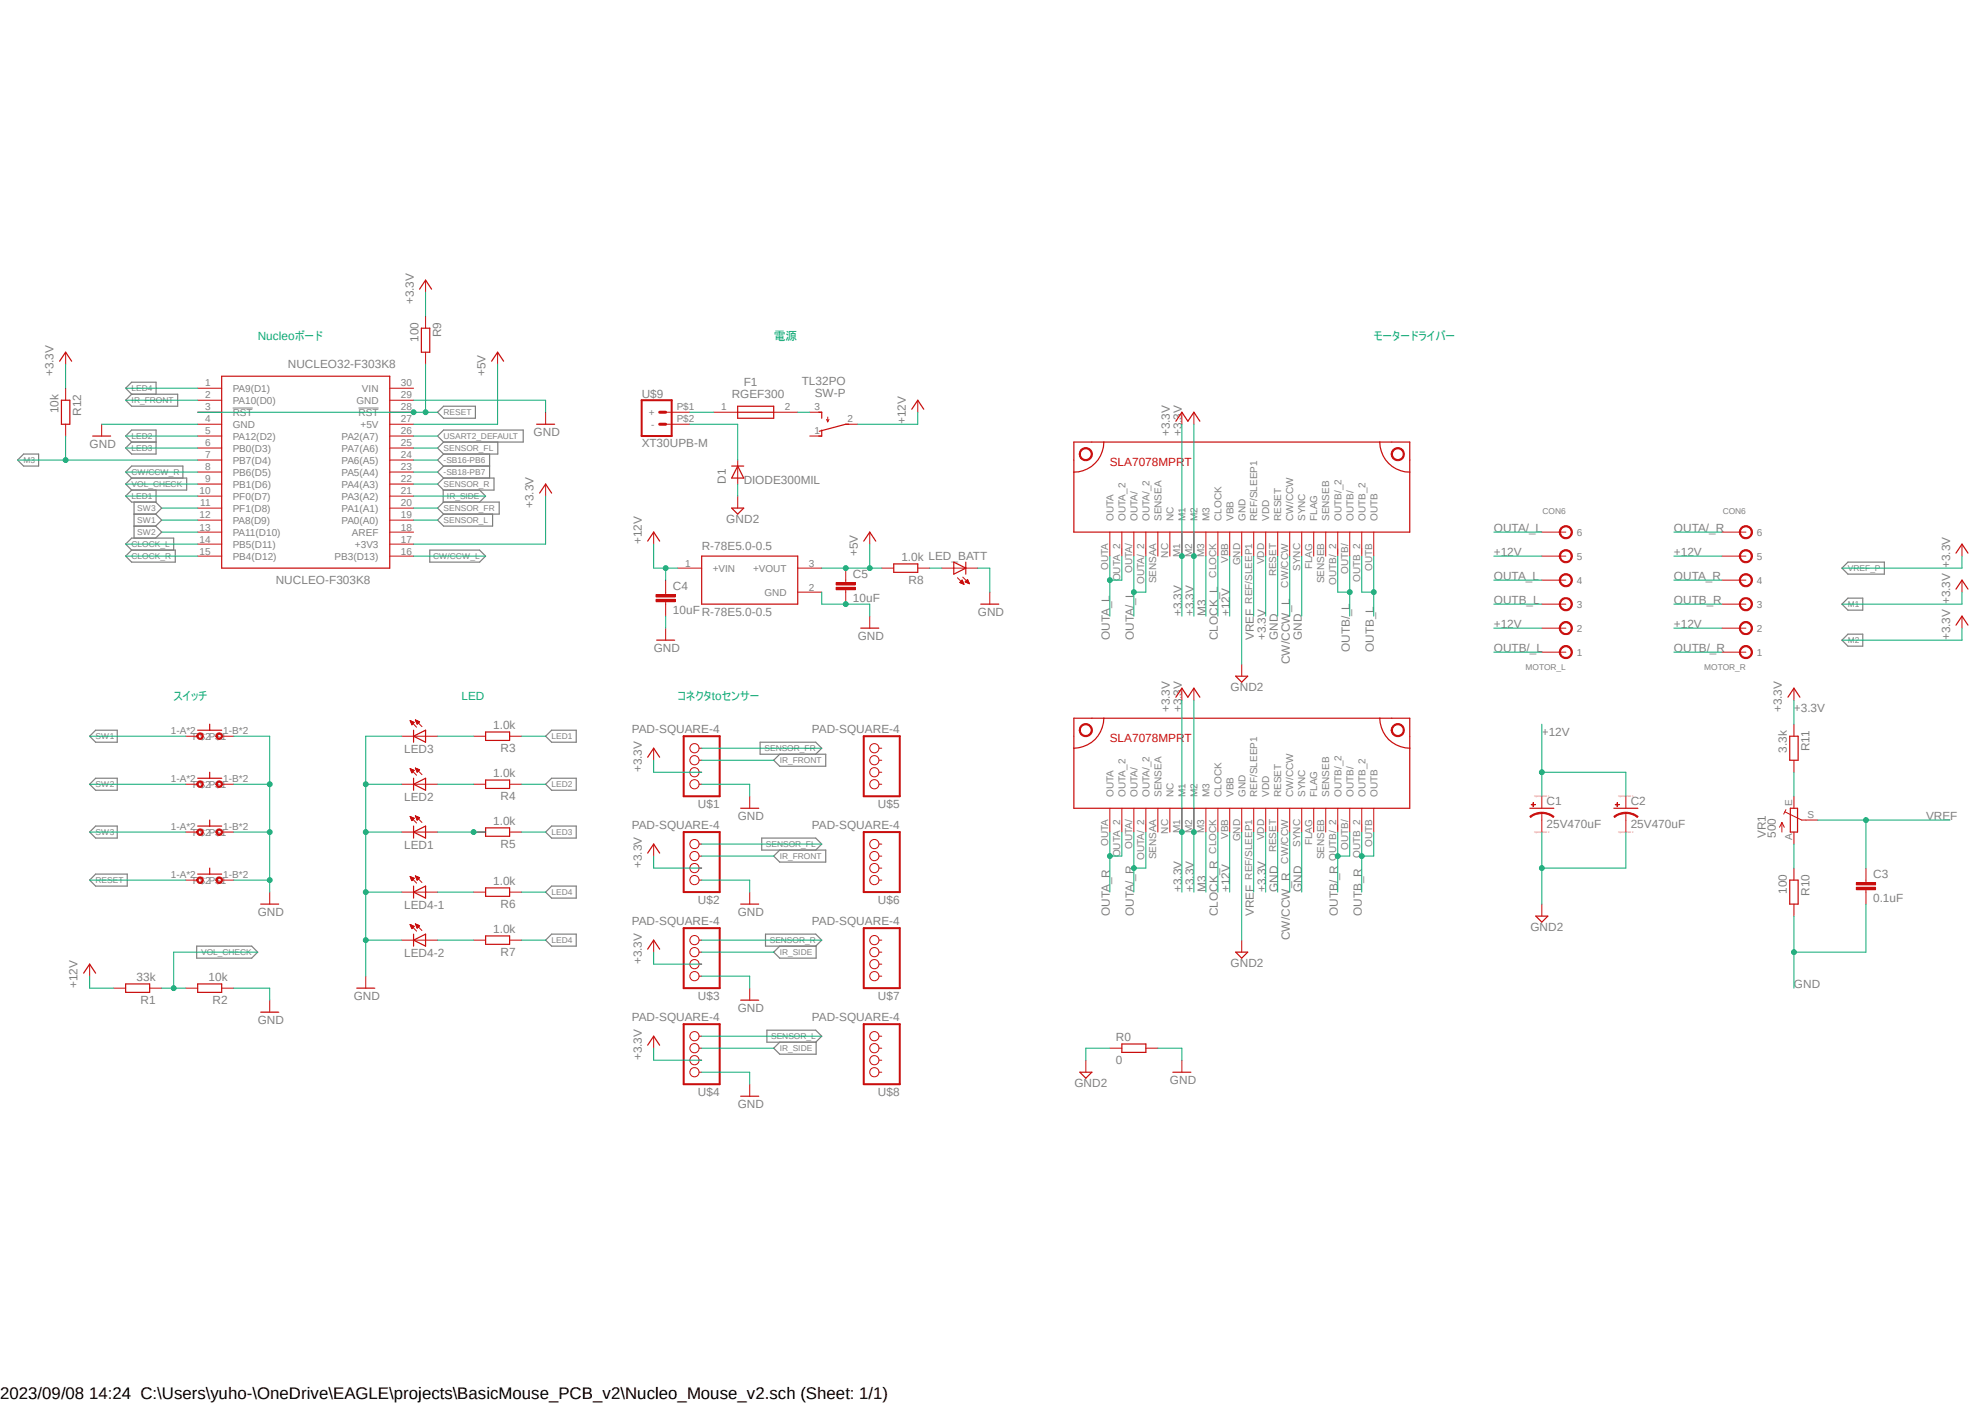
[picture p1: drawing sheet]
<svg xmlns="http://www.w3.org/2000/svg" width="420mm" height="297mm" viewBox="0 0 420 297" stroke-linecap="round" stroke-linejoin="round" font-family="sans-serif">
<defs><g id="words">
<text font-size="3.6" x="0" y="296">2023/09/08 14:24 C:\Users\yuho-\OneDrive\EAGLE\projects\BasicMouse_PCB_v2\Nucleo_Mouse_v2.sch (Sheet: 1/1)</text>
<g font-size="2.5" fill="#808080">
<text x="87.5" y="64.3" transform="rotate(-90 87.5 64.3)">+3.3V</text>
<text x="93.3" y="71.4" transform="rotate(-90 93.3 71.4)">R9</text>
<text x="60.9" y="77.9">NUCLEO32-F303K8</text>
<text x="88.6" y="72.3" transform="rotate(-90 88.6 72.3)">100</text>
<text x="11.3" y="79.6" transform="rotate(-90 11.3 79.6)">+3.3V</text>
<text x="102.7" y="79.6" transform="rotate(-90 102.7 79.6)">+5V</text>
<text x="157.4" y="81.7">F1</text>
<text x="169.6" y="81.4">TL32PO</text>
<text x="172.4" y="83.9">SW-P</text>
<text x="12.4" y="87.5" transform="rotate(-90 12.4 87.5)">10k</text>
<text x="17.1" y="88" transform="rotate(-90 17.1 88)">R12</text>
<text x="135.8" y="84.2">U$9</text>
<text x="154.8" y="84.3">RGEF300</text>
<text x="191.6" y="89.7" transform="rotate(-90 191.6 89.7)">+12V</text>
<text x="19" y="94.8">GND</text>
<text x="112.9" y="92.3">GND</text>
<text x="135.8" y="94.5">XT30UPB-M</text>
<text x="247.5" y="92.3" transform="rotate(-90 247.5 92.3)">+3.3V</text>
<text x="250.1" y="92.3" transform="rotate(-90 250.1 92.3)">+3.3V</text>
<text x="112.9" y="107.5" transform="rotate(-90 112.9 107.5)">+3.3V</text>
<text x="153.5" y="102.4" transform="rotate(-90 153.5 102.4)">D1</text>
<text x="157.4" y="102.4">DIODE300MIL</text>
<text x="153.7" y="110.7">GND2</text>
<text x="316.1" y="112.6">OUTA/_L</text>
<text x="354.2" y="112.6">OUTA/_R</text>
<text x="135.8" y="115.1" transform="rotate(-90 135.8 115.1)">+12V</text>
<text x="148.5" y="116.4">R-78E5.0-0.5</text>
<text x="181.5" y="117.6" transform="rotate(-90 181.5 117.6)">+5V</text>
<text x="190.7" y="118.7">1.0k LED_BATT</text>
<text x="316.1" y="117.6">+12V</text>
<text x="354.2" y="117.6">+12V</text>
<text x="58.3" y="123.6">NUCLEO-F303K8</text>
<text x="142.4" y="124.9">C4</text>
<text x="180.5" y="122.3">C5</text>
<text x="192.2" y="123.5">R8</text>
<text x="316.1" y="122.7">OUTA_L</text>
<text x="354.2" y="122.7">OUTA_R</text>
<text x="142.4" y="130">10uFR-78E5.0-0.5</text>
<text x="180.5" y="127.4">10uF</text>
<text x="206.9" y="130.3">GND</text>
<text x="250.1" y="130.3" transform="rotate(-90 250.1 130.3)">+3.3V</text>
<text x="252.6" y="130.3" transform="rotate(-90 252.6 130.3)">+3.3V</text>
<text x="255.1" y="130.4" transform="rotate(-90 255.1 130.4)">M3</text>
<text x="260.2" y="130.3" transform="rotate(-90 260.2 130.3)">+12V</text>
<text x="316.1" y="127.8">OUTB_L</text>
<text x="354.2" y="127.8">OUTB_R</text>
<text x="138.3" y="138">GND</text>
<text x="181.5" y="135.4">GND</text>
<text x="234.8" y="135.4" transform="rotate(-90 234.8 135.4)">OUTA_L</text>
<text x="239.9" y="135.4" transform="rotate(-90 239.9 135.4)">OUTA/_L</text>
<text x="257.7" y="135.4" transform="rotate(-90 257.7 135.4)">CLOCK_L</text>
<text x="265.3" y="135.4" transform="rotate(-90 265.3 135.4)">VREF</text>
<text x="267.8" y="135.4" transform="rotate(-90 267.8 135.4)">+3.3V</text>
<text x="270.3" y="135.4" transform="rotate(-90 270.3 135.4)">GND</text>
<text x="275.4" y="135.4" transform="rotate(-90 275.4 135.4)">GND</text>
<text x="285.6" y="138" transform="rotate(-90 285.6 138)">OUTB/_L</text>
<text x="290.7" y="138" transform="rotate(-90 290.7 138)">OUTB_L</text>
<text x="316.1" y="138">OUTB/_L</text>
<text x="316.1" y="132.9">+12V</text>
<text x="354.2" y="138">OUTB/_R</text>
<text x="354.2" y="132.9">+12V</text>
<text x="412.6" y="135.4" transform="rotate(-90 412.6 135.4)">+3.3V +3.3V +3.3V</text>
<text x="272.9" y="140.5" transform="rotate(-90 272.9 140.5)">CW/CCW_L</text>
<text x="260.4" y="146.2">GND2</text>
<text x="104.4" y="154.2">1.0k</text>
<text x="133.7" y="155">PAD-SQUARE-4</text>
<text x="171.8" y="155">PAD-SQUARE-4</text>
<text x="247.5" y="150.7" transform="rotate(-90 247.5 150.7)">+3.3V</text>
<text x="250.1" y="150.7" transform="rotate(-90 250.1 150.7)">+3.3V</text>
<text x="326.2" y="155.7">+12V</text>
<text x="377" y="150.7" transform="rotate(-90 377 150.7)">+3.3V</text>
<text x="379.6" y="150.7">+3.3V</text>
<text x="85.5" y="159.3">LED3</text>
<text x="105.9" y="159">R3</text>
<text x="378" y="159.2" transform="rotate(-90 378 159.2)">3.3k</text>
<text x="382.8" y="158.9" transform="rotate(-90 382.8 158.9)">R11</text>
<text x="104.4" y="164.4">1.0k</text>
<text x="135.8" y="163.4" transform="rotate(-90 135.8 163.4)">+3.3V</text>
<text x="85.5" y="169.5">LED2</text>
<text x="105.9" y="169.2">R4</text>
<text x="147.7" y="170.9">U$1</text>
<text x="156.1" y="173.5">GND</text>
<text x="185.8" y="170.9">U$5</text>
<text x="327.2" y="170.4">C1</text>
<text x="345" y="170.4">C2</text>
<text x="407.5" y="173.5">VREF</text>
<text x="85.5" y="179.6">LED1</text>
<text x="104.4" y="174.5">1.0k</text>
<text x="105.9" y="179.3">R5</text>
<text x="133.7" y="175.3">PAD-SQUARE-4</text>
<text x="171.8" y="175.3">PAD-SQUARE-4</text>
<text x="327.2" y="175.1">25V470uF</text>
<text x="345" y="175.1">25V470uF</text>
<text x="373.6" y="177.3" transform="rotate(-90 373.6 177.3)">VR1</text>
<text x="375.8" y="177.3" transform="rotate(-90 375.8 177.3)">500</text>
<text x="135.8" y="183.6" transform="rotate(-90 135.8 183.6)">+3.3V</text>
<text x="396.3" y="185.8">C3</text>
<text x="104.4" y="187.2">1.0k</text>
<text x="147.7" y="191.1">U$2</text>
<text x="185.8" y="191.1">U$6</text>
<text x="250.1" y="188.7" transform="rotate(-90 250.1 188.7)">+3.3V</text>
<text x="252.6" y="188.7" transform="rotate(-90 252.6 188.7)">+3.3V</text>
<text x="255.1" y="188.7" transform="rotate(-90 255.1 188.7)">M3</text>
<text x="260.2" y="188.7" transform="rotate(-90 260.2 188.7)">+12V</text>
<text x="267.8" y="188.7" transform="rotate(-90 267.8 188.7)">+3.3V</text>
<text x="270.3" y="188.7" transform="rotate(-90 270.3 188.7)">GND</text>
<text x="275.4" y="188.7" transform="rotate(-90 275.4 188.7)">GND</text>
<text x="378" y="189.1" transform="rotate(-90 378 189.1)">100</text>
<text x="382.8" y="189.5" transform="rotate(-90 382.8 189.5)">R10</text>
<text x="396.3" y="190.9">0.1uF</text>
<text x="54.5" y="193.8">GND</text>
<text x="85.5" y="192.3">LED4-1</text>
<text x="104.4" y="197.4">1.0k</text>
<text x="105.9" y="192">R6</text>
<text x="133.7" y="195.6">PAD-SQUARE-4</text>
<text x="156.1" y="193.8">GND</text>
<text x="171.8" y="195.6">PAD-SQUARE-4</text>
<text x="234.8" y="193.8" transform="rotate(-90 234.8 193.8)">OUTA_R</text>
<text x="239.9" y="193.8" transform="rotate(-90 239.9 193.8)">OUTA/_R</text>
<text x="257.7" y="193.8" transform="rotate(-90 257.7 193.8)">CLOCK_R</text>
<text x="265.3" y="193.8" transform="rotate(-90 265.3 193.8)">VREF</text>
<text x="283" y="193.8" transform="rotate(-90 283 193.8)">OUTB/_R</text>
<text x="288.1" y="193.8" transform="rotate(-90 288.1 193.8)">OUTB_R</text>
<text x="323.8" y="197">GND2</text>
<text x="85.5" y="202.4">LED4-2</text>
<text x="105.9" y="202.2">R7</text>
<text x="135.8" y="204" transform="rotate(-90 135.8 204)">+3.3V</text>
<text x="272.9" y="198.9" transform="rotate(-90 272.9 198.9)">CW/CCW_R</text>
<text x="16.4" y="209" transform="rotate(-90 16.4 209)">+12V</text>
<text x="28.9" y="207.5">33k</text>
<text x="44.1" y="207.5">10k</text>
<text x="260.4" y="204.6">GND2</text>
<text x="379.6" y="209">GND</text>
<text x="29.7" y="212.3">R1</text>
<text x="45" y="212.3">R2</text>
<text x="74.8" y="211.6">GND</text>
<text x="133.7" y="215.9">PAD-SQUARE-4</text>
<text x="147.7" y="211.5">U$3</text>
<text x="156.1" y="214.1">GND</text>
<text x="171.8" y="215.9">PAD-SQUARE-4</text>
<text x="185.8" y="211.5">U$7</text>
<text x="54.5" y="216.7">GND</text>
<text x="236.1" y="220.3">R0</text>
<text x="135.8" y="224.3" transform="rotate(-90 135.8 224.3)">+3.3V</text>
<text x="236.1" y="225">0</text>
<text x="147.7" y="231.8">U$4</text>
<text x="185.8" y="231.8">U$8</text>
<text x="227.3" y="230">GND2</text>
<text x="247.5" y="229.4">GND</text>
<text x="156.1" y="234.4">GND</text>
</g>
<g font-size="2.5" fill="#0dab76">
<text x="54.5" y="72">Nucleoボード</text>
<text x="163.7" y="72">電源</text>
<text x="290.7" y="72">モータードライバー</text>
<text x="36.7" y="148.1">スイッチ</text>
<text x="97.7" y="148.1">LED</text>
<text x="143.4" y="148.1">コネクタtoセンサー</text>
</g>
<g font-size="2.5" fill="#c90d0c">
<text x="234.8" y="98.6">SLA7078MPRT</text>
<text x="234.8" y="157">SLA7078MPRT</text>
</g>
<g font-size="2.1" fill="#808080">
<text x="43.4" y="81.7">1</text>
<text x="49.2" y="82.9">PA9(D1)</text>
<text x="76.6" y="82.9">VIN</text>
<text x="84.8" y="81.7">30</text>
<text x="43.4" y="84.3">2</text>
<text x="43.4" y="86.8">3</text>
<text x="43.4" y="89.4">4</text>
<text x="49.2" y="85.4">PA10(D0)</text>
<text x="49.2" y="88">RST</text>
<text x="75.4" y="85.4">GND</text>
<text x="75.9" y="88">RST</text>
<text x="84.8" y="84.3">29</text>
<text x="84.8" y="86.8">28</text>
<text x="84.8" y="89.4">27</text>
<text x="137.3" y="88">+</text>
<text x="143.2" y="89.4">P$2</text>
<text x="143.2" y="86.8">P$1</text>
<text x="152.6" y="86.8">1</text>
<text x="166" y="86.8">2</text>
<text x="172.3" y="86.8">3</text>
<text x="179.3" y="89.4">2</text>
<text x="43.4" y="91.9">5</text>
<text x="43.4" y="94.4">6</text>
<text x="49.2" y="90.5">GND</text>
<text x="49.2" y="93">PA12(D2)</text>
<text x="49.2" y="95.5">PB0(D3)</text>
<text x="72.3" y="93">PA2(A7)</text>
<text x="72.3" y="95.5">PA7(A6)</text>
<text x="76.3" y="90.5">+5V</text>
<text x="84.8" y="91.9">26</text>
<text x="84.8" y="94.4">25</text>
<text x="137.8" y="90.5">-</text>
<text x="172.3" y="91.9">1</text>
<text x="43.4" y="97">7</text>
<text x="43.4" y="99.5">8</text>
<text x="49.2" y="98.1">PB7(D4)</text>
<text x="49.2" y="100.6">PB6(D5)</text>
<text x="72.3" y="98.1">PA6(A5)</text>
<text x="72.3" y="100.6">PA5(A4)</text>
<text x="84.8" y="97">24</text>
<text x="84.8" y="99.5">23</text>
<text x="42.2" y="104.6">10</text>
<text x="42.4" y="107.1">11</text>
<text x="43.4" y="102.1">9</text>
<text x="49.2" y="103.2">PB1(D6)</text>
<text x="49.2" y="105.7">PF0(D7)</text>
<text x="72.3" y="103.2">PA4(A3)</text>
<text x="72.3" y="105.7">PA3(A2)</text>
<text x="84.8" y="102.1">22</text>
<text x="84.8" y="104.6">21</text>
<text x="84.8" y="107.1">20</text>
<text x="42.2" y="109.7">12</text>
<text x="42.2" y="112.2">13</text>
<text x="49.2" y="108.2">PF1(D8)</text>
<text x="49.2" y="110.8">PA8(D9)</text>
<text x="49.2" y="113.3">PA11(D10)</text>
<text x="72.3" y="108.2">PA1(A1)</text>
<text x="72.3" y="110.8">PA0(A0)</text>
<text x="74.5" y="113.3">AREF</text>
<text x="84.8" y="109.7">19</text>
<text x="84.8" y="112.2">18</text>
<text x="235.6" y="110.2" transform="rotate(-90 235.6 110.2)">OUTA</text>
<text x="238.1" y="110.2" transform="rotate(-90 238.1 110.2)">OUTA_2</text>
<text x="240.7" y="110.2" transform="rotate(-90 240.7 110.2)">OUTA/</text>
<text x="243.2" y="110.2" transform="rotate(-90 243.2 110.2)">OUTA/_2</text>
<text x="245.7" y="110.2" transform="rotate(-90 245.7 110.2)">SENSEA</text>
<text x="248.3" y="110.2" transform="rotate(-90 248.3 110.2)">NC</text>
<text x="250.8" y="110.2" transform="rotate(-90 250.8 110.2)">M1</text>
<text x="253.4" y="110.2" transform="rotate(-90 253.4 110.2)">M2</text>
<text x="255.9" y="110.2" transform="rotate(-90 255.9 110.2)">M3</text>
<text x="258.4" y="110.2" transform="rotate(-90 258.4 110.2)">CLOCK</text>
<text x="261" y="110.2" transform="rotate(-90 261 110.2)">VBB</text>
<text x="263.5" y="110.2" transform="rotate(-90 263.5 110.2)">GND</text>
<text x="266" y="110.2" transform="rotate(-90 266 110.2)">REF/SLEEP1</text>
<text x="268.6" y="110.2" transform="rotate(-90 268.6 110.2)">VDD</text>
<text x="271.1" y="110.2" transform="rotate(-90 271.1 110.2)">RESET</text>
<text x="273.6" y="110.2" transform="rotate(-90 273.6 110.2)">CW/CCW</text>
<text x="276.2" y="110.2" transform="rotate(-90 276.2 110.2)">SYNC</text>
<text x="278.7" y="110.2" transform="rotate(-90 278.7 110.2)">FLAG</text>
<text x="281.3" y="110.2" transform="rotate(-90 281.3 110.2)">SENSEB</text>
<text x="283.8" y="110.2" transform="rotate(-90 283.8 110.2)">OUTB/_2</text>
<text x="286.3" y="110.2" transform="rotate(-90 286.3 110.2)">OUTB/</text>
<text x="288.9" y="110.2" transform="rotate(-90 288.9 110.2)">OUTB_2</text>
<text x="291.4" y="110.2" transform="rotate(-90 291.4 110.2)">OUTB</text>
<text x="333.6" y="113.3">6</text>
<text x="371.7" y="113.3">6</text>
<text x="42.2" y="114.8">14</text>
<text x="42.2" y="117.3">15</text>
<text x="49.2" y="115.9">PB5(D11)</text>
<text x="49.2" y="118.4">PB4(D12)</text>
<text x="70.8" y="118.4">PB3(D13)</text>
<text x="75.1" y="115.9">+3V3</text>
<text x="84.8" y="114.8">17</text>
<text x="84.8" y="117.3">16</text>
<text x="144.9" y="119.8">1</text>
<text x="171.1" y="119.8">3</text>
<text x="247.1" y="117.9" transform="rotate(-90 247.1 117.9)">NC</text>
<text x="249.7" y="117.8" transform="rotate(-90 249.7 117.8)">M1</text>
<text x="252.2" y="117.8" transform="rotate(-90 252.2 117.8)">M2</text>
<text x="254.8" y="117.8" transform="rotate(-90 254.8 117.8)">M3</text>
<text x="259.8" y="119.1" transform="rotate(-90 259.8 119.1)">VBB</text>
<text x="262.4" y="119.6" transform="rotate(-90 262.4 119.6)">GND</text>
<text x="267.5" y="119.3" transform="rotate(-90 267.5 119.3)">VDD</text>
<text x="333.6" y="118.4">5</text>
<text x="371.7" y="118.4">5</text>
<text x="150.8" y="120.9">+VIN</text>
<text x="159.3" y="120.9">+VOUT</text>
<text x="171.1" y="124.9">2</text>
<text x="234.4" y="120.6" transform="rotate(-90 234.4 120.6)">OUTA</text>
<text x="237" y="123" transform="rotate(-90 237 123)">OUTA_2</text>
<text x="239.5" y="121.2" transform="rotate(-90 239.5 121.2)">OUTA/</text>
<text x="242.1" y="123.6" transform="rotate(-90 242.1 123.6)">OUTA/_2</text>
<text x="244.6" y="123.4" transform="rotate(-90 244.6 123.4)">SENSAA</text>
<text x="257.3" y="122.2" transform="rotate(-90 257.3 122.2)">CLOCK</text>
<text x="270" y="121.9" transform="rotate(-90 270 121.9)">RESET</text>
<text x="272.5" y="124.3" transform="rotate(-90 272.5 124.3)">CW/CCW</text>
<text x="275.1" y="120.7" transform="rotate(-90 275.1 120.7)">SYNC</text>
<text x="277.6" y="120.4" transform="rotate(-90 277.6 120.4)">FLAG</text>
<text x="280.2" y="123.4" transform="rotate(-90 280.2 123.4)">SENSEB</text>
<text x="282.7" y="123.7" transform="rotate(-90 282.7 123.7)">OUTB/_2</text>
<text x="285.2" y="121.4" transform="rotate(-90 285.2 121.4)">OUTB/</text>
<text x="287.8" y="123.1" transform="rotate(-90 287.8 123.1)">OUTB_2</text>
<text x="290.3" y="120.8" transform="rotate(-90 290.3 120.8)">OUTB</text>
<text x="333.6" y="123.5">4</text>
<text x="371.7" y="123.5">4</text>
<text x="161.8" y="126">GND</text>
<text x="264.9" y="127.7" transform="rotate(-90 264.9 127.7)">REF/SLEEP1</text>
<text x="333.6" y="128.6">3</text>
<text x="371.7" y="128.6">3</text>
<text x="333.6" y="133.6">2</text>
<text x="371.7" y="133.6">2</text>
<text x="333.6" y="138.7">1</text>
<text x="371.7" y="138.7">1</text>
<text x="36.2" y="155.4">1-A*2</text>
<text x="47.2" y="155.4">1-B*2</text>
<text x="40.8" y="156.5">P$2P$1</text>
<text x="36.2" y="165.5">1-A*2</text>
<text x="40.8" y="166.7">P$2P$1</text>
<text x="47.2" y="165.5">1-B*2</text>
<text x="235.6" y="168.6" transform="rotate(-90 235.6 168.6)">OUTA</text>
<text x="238.1" y="168.6" transform="rotate(-90 238.1 168.6)">OUTA_2</text>
<text x="240.7" y="168.6" transform="rotate(-90 240.7 168.6)">OUTA/</text>
<text x="243.2" y="168.6" transform="rotate(-90 243.2 168.6)">OUTA/_2</text>
<text x="245.7" y="168.6" transform="rotate(-90 245.7 168.6)">SENSEA</text>
<text x="248.3" y="168.6" transform="rotate(-90 248.3 168.6)">NC</text>
<text x="250.8" y="168.6" transform="rotate(-90 250.8 168.6)">M1</text>
<text x="253.4" y="168.6" transform="rotate(-90 253.4 168.6)">M2</text>
<text x="255.9" y="168.6" transform="rotate(-90 255.9 168.6)">M3</text>
<text x="258.4" y="168.6" transform="rotate(-90 258.4 168.6)">CLOCK</text>
<text x="261" y="168.6" transform="rotate(-90 261 168.6)">VBB</text>
<text x="263.5" y="168.6" transform="rotate(-90 263.5 168.6)">GND</text>
<text x="266" y="168.6" transform="rotate(-90 266 168.6)">REF/SLEEP1</text>
<text x="268.6" y="168.6" transform="rotate(-90 268.6 168.6)">VDD</text>
<text x="271.1" y="168.6" transform="rotate(-90 271.1 168.6)">RESET</text>
<text x="273.6" y="168.6" transform="rotate(-90 273.6 168.6)">CW/CCW</text>
<text x="276.2" y="168.6" transform="rotate(-90 276.2 168.6)">SYNC</text>
<text x="278.7" y="168.6" transform="rotate(-90 278.7 168.6)">FLAG</text>
<text x="281.3" y="168.6" transform="rotate(-90 281.3 168.6)">SENSEB</text>
<text x="283.8" y="168.6" transform="rotate(-90 283.8 168.6)">OUTB/_2</text>
<text x="286.3" y="168.6" transform="rotate(-90 286.3 168.6)">OUTB/</text>
<text x="288.9" y="168.6" transform="rotate(-90 288.9 168.6)">OUTB_2</text>
<text x="291.4" y="168.6" transform="rotate(-90 291.4 168.6)">OUTB</text>
<text x="379.2" y="170.6" transform="rotate(-90 379.2 170.6)">E</text>
<text x="382.4" y="173.1">S</text>
<text x="36.2" y="175.7">1-A*2</text>
<text x="40.8" y="176.8">P$2P$1</text>
<text x="47.2" y="175.7">1-B*2</text>
<text x="234.4" y="179" transform="rotate(-90 234.4 179)">OUTA</text>
<text x="239.5" y="179.6" transform="rotate(-90 239.5 179.6)">OUTA/</text>
<text x="247.1" y="176.4" transform="rotate(-90 247.1 176.4)">NC</text>
<text x="249.7" y="176.2" transform="rotate(-90 249.7 176.2)">M1</text>
<text x="252.2" y="176.2" transform="rotate(-90 252.2 176.2)">M2</text>
<text x="254.8" y="176.2" transform="rotate(-90 254.8 176.2)">M3</text>
<text x="259.8" y="177.5" transform="rotate(-90 259.8 177.5)">VBB</text>
<text x="262.4" y="178" transform="rotate(-90 262.4 178)">GND</text>
<text x="267.5" y="177.8" transform="rotate(-90 267.5 177.8)">VDD</text>
<text x="275.1" y="179.2" transform="rotate(-90 275.1 179.2)">SYNC</text>
<text x="277.6" y="178.9" transform="rotate(-90 277.6 178.9)">FLAG</text>
<text x="285.2" y="179.8" transform="rotate(-90 285.2 179.8)">OUTB/</text>
<text x="290.3" y="179.2" transform="rotate(-90 290.3 179.2)">OUTB</text>
<text x="379.2" y="177.8" transform="rotate(-90 379.2 177.8)">A</text>
<text x="36.2" y="185.8">1-A*2</text>
<text x="47.2" y="185.8">1-B*2</text>
<text x="237" y="181.4" transform="rotate(-90 237 181.4)">OUTA_2</text>
<text x="242.1" y="182" transform="rotate(-90 242.1 182)">OUTA/_2</text>
<text x="244.6" y="181.8" transform="rotate(-90 244.6 181.8)">SENSAA</text>
<text x="257.3" y="180.6" transform="rotate(-90 257.3 180.6)">CLOCK</text>
<text x="270" y="180.3" transform="rotate(-90 270 180.3)">RESET</text>
<text x="272.5" y="182.7" transform="rotate(-90 272.5 182.7)">CW/CCW</text>
<text x="280.2" y="181.8" transform="rotate(-90 280.2 181.8)">SENSEB</text>
<text x="282.7" y="182.2" transform="rotate(-90 282.7 182.2)">OUTB/_2</text>
<text x="287.8" y="181.6" transform="rotate(-90 287.8 181.6)">OUTB_2</text>
<text x="40.8" y="186.9">P$2P$1</text>
<text x="264.9" y="186.1" transform="rotate(-90 264.9 186.1)">REF/SLEEP1</text>
</g>
<g font-size="1.8" fill="#808080">
<text x="27.9" y="82.8">LED4</text>
<text x="27.9" y="85.3">IR_FRONT</text>
<text x="93.9" y="87.8">RESET</text>
<text x="27.9" y="92.9">LED2</text>
<text x="27.9" y="95.4">LED3</text>
<text x="93.9" y="95.4">SENSOR_FL</text>
<text x="93.9" y="92.9">USART2_DEFAULT</text>
<text x="5" y="98">M3</text>
<text x="27.9" y="100.5">CW/CCW_R</text>
<text x="93.9" y="98">-SB16-PB6</text>
<text x="93.9" y="100.5">-SB18-PB7</text>
<text x="27.9" y="105.6">LED1</text>
<text x="27.9" y="103">VOL_CHECK</text>
<text x="93.9" y="103">SENSOR_R</text>
<text x="94.6" y="105.6">IR_SIDE</text>
<text x="29" y="113.2">SW2</text>
<text x="29" y="108.1">SW3</text>
<text x="29" y="110.7">SW1</text>
<text x="93.9" y="108.1">SENSOR_FR</text>
<text x="93.9" y="110.7">SENSOR_L</text>
<text x="326.4" y="108.8">CON6</text>
<text x="364.5" y="108.8">CON6</text>
<text x="27.9" y="115.7">CLOCK_L</text>
<text x="27.9" y="118.3">CLOCK_R</text>
<text x="91.7" y="118.3">CW/CCW_L</text>
<text x="391" y="120.8">VREF_P</text>
<text x="391" y="128.4">M1</text>
<text x="391" y="136.1">M2</text>
<text x="322.8" y="141.8">MOTOR_L</text>
<text x="360.6" y="141.8">MOTOR_R</text>
<text x="20.2" y="156.4">SW1</text>
<text x="116.7" y="156.4">LED1</text>
<text x="161.8" y="158.9">SENSOR_FR</text>
<text x="165" y="161.5">IR_FRONT</text>
<text x="20.2" y="166.5">SW2</text>
<text x="116.7" y="166.5">LED2</text>
<text x="20.2" y="176.7">SW3</text>
<text x="116.7" y="176.7">LED3</text>
<text x="162.1" y="179.2">SENSOR_FL</text>
<text x="165" y="181.7">IR_FRONT</text>
<text x="20.2" y="186.8">RESET</text>
<text x="116.7" y="189.4">LED4</text>
<text x="42.5" y="202.1">VOL_CHECK</text>
<text x="116.7" y="199.5">LED4</text>
<text x="162.9" y="199.5">SENSOR_R</text>
<text x="165" y="202.1">IR_SIDE</text>
<text x="163.2" y="219.8">SENSOR_L</text>
<text x="165" y="222.4">IR_SIDE</text>
</g>
<g font-size=".6" fill="#ffba08">
<text x="324.6" y="168.7">SpiceOrder 1</text>
<text x="342.4" y="168.7">SpiceOrder 1</text>
<text x="324.6" y="176.2">SpiceOrder 2</text>
<text x="342.4" y="176.2">SpiceOrder 2</text>
</g>
</g></defs>
<path d="M3.1 56.9l413.9 178.2M417 56.9l-413.9 178.2" fill="none" stroke="#fff" stroke-width=".21"/>
<path d="M49.2 86.3h4.3M75.9 86.3h4.2" fill="none" stroke="#808080" stroke-width=".21"/>
<g fill="none" stroke="#808080" stroke-width=".25">
<path d="M3.7 97.3l1.3-1.2h3.2v2.5h-3.2zM26.6 84.7l1.3-1.3h9.7v2.5h-9.7zM27.9 91h5.1v5.1h-5.1l-1.3-1.3 1.3-1.3-1.3-1.3zM27.9 93.5h5.1M27.9 83.4l-1.3-1.3 1.3-1.2h5.1v2.5M93.9 91h16.8v2.5h-16.8l-1.3-1.3zM93.9 85.9h6.7v2.6h-6.7l-1.3-1.3zM93.9 98.6h9.7M93.9 93.5l-1.3 1.3 1.3 1.3M93.9 96.1l-1.3 1.2 1.3 1.3M93.9 98.6l-1.3 1.3 1.3 1.2M103.6 96.1v5"/>
<path d="M105.3 93.5v2.6h-11.4M27.9 116.4l-1.3-1.3 1.3-1.3h8.8v2.6M27.9 103.7l-1.3 1.2 1.3 1.3h5.1v-2.5M27.9 116.4h9.2v2.5h-9.2l-1.3-1.3zM27.9 101.1l-1.3-1.2 1.3-1.3h10.8v2.5M27.9 101.1l-1.3 1.3 1.3 1.3M27.9 101.1h11.6v2.6h-11.6M28.4 111.3h4.5M28.4 106.2v7.6M28.4 108.8h4.5M32.9 111.3l1.3 1.3-1.3 1.2M32.9 106.2l1.3 1.3-1.3 1.3"/>
<path d="M32.9 108.8l1.3 1.2-1.3 1.3M90.9 116.4h10.6l1.2 1.2-1.2 1.3h-10.6zM93.9 108.8l-1.3 1.2 1.3 1.3h10.3v-2.5M93.9 106.2l-1.3 1.3 1.3 1.3M93.9 101.1h10.6v2.6h-10.7v2.5h11.8v2.6h-11.7M93.9 101.1l-1.3 1.3 1.3 1.3M101.5 103.7l1.2 1.2-1.2 1.3M389.7 120.2l1.3-1.3h7.7v2.6h-7.7zM389.7 127.8l1.3-1.3h3.1v2.6h-3.1zM389.7 135.4l1.3-1.2h3.1v2.5h-3.1zM19 155.7l1.2-1.2h4.6v2.5h-4.6zM115.4 155.7l1.3-1.2h5.2v2.5h-5.2z"/>
<path d="M165 159.6l-1.3 1.2 1.3 1.3h9.7v-2.5h-13.9v-2.6h11.8l1.3 1.3-1.3 1.3M19 165.9l1.2-1.3h4.6v2.6h-4.6zM20.2 174.8h4.6v2.5h-4.6l-1.2-1.3zM116.7 164.6h5.2v2.6h-5.2l-1.3-1.3zM116.7 174.8h5.2v2.5h-5.2l-1.3-1.3zM165 179.8l-1.3 1.3 1.3 1.3h9.7v-2.6h-13.5v-2.5h11.4l1.3 1.3-1.3 1.2M19 186.2l1.2-1.3h6.7v2.6h-6.7zM115.4 198.9l1.3-1.3h5.2v2.6h-5.2zM116.7 187.5h5.2v2.5h-5.2l-1.3-1.3zM41.6 200.2h11.7l1.2 1.2-1.2 1.3h-11.7zM165 200.2l-1.3 1.2 1.3 1.3h7.7v-2.5h-10.7v-2.6h10.6l1.3 1.3-1.3 1.3M165 220.5l-1.3 1.2 1.3 1.3h7.7v-2.5h-10.4v-2.6h10.3l1.3 1.3-1.3 1.3"/>
</g>
<path d="M87.5 155.7l2.5-1.2v2.5zM87.5 154.5v2.5M102.7 154.9h5.1v1.7h-5.1zM87.5 164.6v2.6M87.5 165.9l2.5-1.3v2.6zM102.7 165h5.1v1.8h-5.1z" fill="none" stroke="#c90d0c" stroke-width=".25"/>
<g fill="none" stroke="#c90d0c" stroke-width=".21">
<path d="M39.3 155.7h2.5M46.9 155.7h2.5M85 155.7h7.6M86.8 152.4l1.3 1.4M86.8 152.5h.2M86.8 152.4l.8 .4-.4 .5zM86.8 152.6h.3M86.9 152.7h.4M86.9 152.8h.6M87 152.9h.6M87 153h.5M87 153h.4"/>
<path d="M87.1 153.1h.2M87.1 153.2h.1M87.1 153.3h.1M87.9 152.3l1.4 1.4M87.9 152.3l.9 .4M87.9 152.3l.4 .9 .5-.5M87.9 152.3h.1M88 152.4h.2M88 152.6h.6M88 152.5h.4M88.1 152.7h.7M88.1 152.8h.6"/>
<path d="M88.1 152.9h.5M88.2 153h.3M88.2 153h.2M88.3 153.1h.1M100.2 155.7h2.5M107.8 155.7h2.6M85 165.9h7.6M86.8 162.6l1.3 1.4M86.8 162.6h.1M86.8 162.6l.8 .4M86.8 162.6l.4 .9 .4-.5M86.8 162.7h.3"/>
<path d="M86.9 162.8h.4M86.9 162.9h.6M87 163.1h.5M87 163h.6M87 163.2h.5M87 163.2h.4M87.1 163.3h.2M87.1 163.4h.1M87.9 162.5l1.4 1.4M87.9 162.5l.9 .4-.5 .5M87.9 162.5l.4 .9M87.9 162.6h.2"/>
<path d="M88 162.6h.3M88 162.7h.5M88.1 162.8h.6M88.1 162.9h.6M88.1 163h.5M88.2 163.1h.4M88.2 163.2h.3M88.3 163.3h.1M88.3 163.2h.1M100.2 165.9h2.5M107.8 165.9h2.6"/>
</g>
<path d="M41.7 155.4a.7 .7 0 0 1 1.2 0 .7 .7 0 0 1-.4 1 .7 .7 0 0 1-.9-.7h.3a.48 .48 0 0 1 .3-.4 .48 .48 0 0 1 .5 .2l.1 .2a.45 .45 0 0 1-.5 .5 .45 .45 0 0 1-.4-.5h-.3z" fill-rule="evenodd" fill="#c90d0c"/>
<path d="M41.7 155.4a.7 .7 0 0 1 1.2 0 .7 .7 0 0 1-.4 1 .7 .7 0 0 1-.9-.7h.3a.48 .48 0 0 1 .3-.4 .48 .48 0 0 1 .5 .2l.1 .2a.45 .45 0 0 1-.5 .5 .45 .45 0 0 1-.4-.5h-.3z" fill="none" stroke="#c90d0c" stroke-width=".21"/>
<path d="M45.8 155.4a.7 .7 0 0 1 1.1 0 .7 .7 0 0 1-.3 1 .7 .7 0 0 1-.9-.7h.2a.48 .48 0 0 1 .4-.4 .48 .48 0 0 1 .5 .2v.2a.45 .45 0 0 1-.4 .5 .45 .45 0 0 1-.5-.5h-.2z" fill-rule="evenodd" fill="#c90d0c"/>
<path d="M45.8 155.4a.7 .7 0 0 1 1.1 0 .7 .7 0 0 1-.3 1 .7 .7 0 0 1-.9-.7h.2a.48 .48 0 0 1 .4-.4 .48 .48 0 0 1 .5 .2v.2a.45 .45 0 0 1-.4 .5 .45 .45 0 0 1-.5-.5h-.2zM39.3 165.9h2.5M46.9 165.9h2.5" fill="none" stroke="#c90d0c" stroke-width=".21"/>
<path d="M41.8 154.5h5.1M44.4 153.2v1.3" fill="none" stroke="#c90d0c" stroke-width=".25"/>
<path d="M41.7 165.5a.7 .7 0 0 1 1.2 0 .7 .7 0 0 1-.4 1.1 .7 .7 0 0 1-.9-.7h.3a.48 .48 0 0 1 .3-.4 .48 .48 0 0 1 .5 .2l.1 .2a.45 .45 0 0 1-.5 .4 .45 .45 0 0 1-.4-.4h-.3z" fill-rule="evenodd" fill="#c90d0c"/>
<path d="M41.7 165.5a.7 .7 0 0 1 1.2 0 .7 .7 0 0 1-.4 1.1 .7 .7 0 0 1-.9-.7h.3a.48 .48 0 0 1 .3-.4 .48 .48 0 0 1 .5 .2l.1 .2a.45 .45 0 0 1-.5 .4 .45 .45 0 0 1-.4-.4h-.3z" fill="none" stroke="#c90d0c" stroke-width=".21"/>
<path d="M45.8 165.5a.7 .7 0 0 1 1.1 0 .7 .7 0 0 1-.3 1.1 .7 .7 0 0 1-.9-.7h.2a.48 .48 0 0 1 .4-.4 .48 .48 0 0 1 .5 .2v.2a.45 .45 0 0 1-.4 .4 .45 .45 0 0 1-.5-.4h-.2z" fill-rule="evenodd" fill="#c90d0c"/>
<path d="M39.3 176h2.5M45.8 165.5a.7 .7 0 0 1 1.1 0 .7 .7 0 0 1-.3 1.1 .7 .7 0 0 1-.9-.7h.2a.48 .48 0 0 1 .4-.4 .48 .48 0 0 1 .5 .2v.2a.45 .45 0 0 1-.4 .4 .45 .45 0 0 1-.5-.4h-.2zM46.9 176h2.5" fill="none" stroke="#c90d0c" stroke-width=".21"/>
<path d="M41.8 164.6h5.1M44.4 163.4v1.2" fill="none" stroke="#c90d0c" stroke-width=".25"/>
<path d="M41.7 175.7a.7 .7 0 0 1 1.2 0 .7 .7 0 0 1-.4 1.1 .7 .7 0 0 1-.9-.8h.3a.45 .45 0 0 1 .5-.4 .45 .45 0 0 1 .3 .7 .45 .45 0 0 1-.7 0l-.1-.3h-.3z" fill-rule="evenodd" fill="#c90d0c"/>
<path d="M41.7 175.7a.7 .7 0 0 1 1.2 0 .7 .7 0 0 1-.4 1.1 .7 .7 0 0 1-.9-.8h.3a.45 .45 0 0 1 .5-.4 .45 .45 0 0 1 .3 .7 .45 .45 0 0 1-.7 0l-.1-.3h-.3z" fill="none" stroke="#c90d0c" stroke-width=".21"/>
<path d="M45.8 175.7a.7 .7 0 0 1 1.2 0 .7 .7 0 0 1-.4 1.1 .7 .7 0 0 1-.9-.8h.2a.45 .45 0 0 1 .6-.4 .45 .45 0 0 1 .2 .7 .45 .45 0 0 1-.7 0l-.1-.3h-.2z" fill-rule="evenodd" fill="#c90d0c"/>
<path d="M45.8 175.7a.7 .7 0 0 1 1.2 0 .7 .7 0 0 1-.4 1.1 .7 .7 0 0 1-.9-.8h.2a.45 .45 0 0 1 .6-.4 .45 .45 0 0 1 .2 .7 .45 .45 0 0 1-.7 0l-.1-.3h-.2zM39.3 186.2h2.5M46.9 186.2h2.5" fill="none" stroke="#c90d0c" stroke-width=".21"/>
<path d="M41.8 174.8h5.1M44.4 173.5v1.3" fill="none" stroke="#c90d0c" stroke-width=".25"/>
<path d="M41.7 185.8a.7 .7 0 0 1 1.2 .1 .7 .7 0 0 1-.4 1 .7 .7 0 0 1-.9-.7h.3a.45 .45 0 0 1 .5-.5 .45 .45 0 0 1 .3 .7 .45 .45 0 0 1-.7 0l-.1-.2h-.3z" fill-rule="evenodd" fill="#c90d0c"/>
<path d="M41.7 185.8a.7 .7 0 0 1 1.2 .1 .7 .7 0 0 1-.4 1 .7 .7 0 0 1-.9-.7h.3a.45 .45 0 0 1 .5-.5 .45 .45 0 0 1 .3 .7 .45 .45 0 0 1-.7 0l-.1-.2h-.3z" fill="none" stroke="#c90d0c" stroke-width=".21"/>
<path d="M45.8 185.8a.7 .7 0 0 1 1.2 .1 .7 .7 0 0 1-.4 1 .7 .7 0 0 1-.9-.7h.2a.45 .45 0 0 1 .6-.5 .45 .45 0 0 1 .2 .7 .45 .45 0 0 1-.7 0l-.1-.2h-.2z" fill-rule="evenodd" fill="#c90d0c"/>
<g fill="none" stroke="#c90d0c" stroke-width=".21">
<path d="M21.5 89.7v2.5M41.8 82.1h5.1M41.8 84.7h5.1M41.8 87.2h5.1M41.8 89.7h5.1M41.8 92.2h5.1M41.8 94.8h5.1M41.8 97.3h5.1M41.8 99.9h5.1M82.5 82.1h5M82.5 84.7h5M82.5 87.2h5"/>
<path d="M82.5 89.7h5M82.5 92.2h5M82.5 94.8h5M82.5 97.3h5M82.5 99.9h5M115.4 87.2v2.5M156.1 97.3v5.1M171.3 87.2h2.6M171.3 92.2h2.6M174.9 88.7l.2 .5M175.1 88.2v1M175.4 88.7l-.3 .5"/>
<path d="M178.9 89.7h2.6M41.8 102.4h5.1M41.8 104.9h5.1M41.8 107.5h5.1M41.8 110h5.1M41.8 112.6h5.1M41.8 115.1h5.1M41.8 117.6h5.1M82.5 102.4h5M82.5 104.9h5M82.5 107.5h5M82.5 110h5"/>
<path d="M82.5 112.6h5M82.5 115.1h5M82.5 117.6h5M115.4 102.4v2.5M186.6 120.2h2.5M194.2 120.2h2.5M199.3 120.2h7.6M202.6 122.2l1.4 1.4M203.1 123.2h.7M203.2 123.3h.6M203.2 123.1h.6M203.3 123h.4"/>
<path d="M203.4 123.4h.4M203.4 122.9h.3M203.5 122.9h.1M203.5 122.7h.1M203.6 122.7l-.5 .5 .9 .4M203.6 122.7l.4 .9M203.6 123.4h.3M203.7 122.1l1.4 1.4M203.8 123.5h.1M204.2 123.1h.7M204.2 123.1l.9 .4M204.2 123.1l.5-.5 .4 .9"/>
<path d="M204.3 123h.6M204.4 123.2h.6M204.4 122.9h.5M204.5 122.9h.3M204.6 122.7h.2M204.6 123.3h.4M204.7 122.6h.1M204.8 123.4h.3M205 123.4h.1M209.4 125.3v2.5M85 176h7.6M86.8 172.7l1.3 1.4"/>
<path d="M86.8 172.8h.1M86.8 172.7l.8 .4M86.8 172.7l.4 .9 .4-.5M86.8 172.8h.2M86.9 173h.5M86.9 172.9h.3M86.9 173.1h.7M87 173.2h.6M87 173.3h.5M87 173.4h.4M87.1 173.5h.2M87.1 173.6h.1"/>
<path d="M87.9 172.6l1.4 1.4M87.9 172.6l.9 .4-.5 .5M87.9 172.6l.4 .9M87.9 172.7h.2M88 172.8h.3M88 172.8h.4M88.1 172.9h.5M88.1 173h.7M88.1 173.2h.5M88.1 173.1h.6M88.2 173.3h.3M88.2 173.4h.2"/>
<path d="M88.3 173.5h.1M100.2 176h2.5M107.8 176h2.6M234.8 171v5M237.4 171v5M239.9 171v5M242.4 171v5M245 171v5M247.5 171v5M250.1 171v5M252.6 171v5M255.1 171v5"/>
<path d="M257.7 171v5M260.2 171v5M262.7 171v5M265.3 171v5M267.8 171v5M270.3 171v5M272.9 171v5M275.4 171v5M278 171v5M280.5 171v5M283 171v5M285.6 171v5"/>
<path d="M288.1 171v5M290.7 171v5M45.8 185.8a.7 .7 0 0 1 1.2 .1 .7 .7 0 0 1-.4 1 .7 .7 0 0 1-.9-.7h.2a.45 .45 0 0 1 .6-.5 .45 .45 0 0 1 .2 .7 .45 .45 0 0 1-.7 0l-.1-.2h-.2zM57.1 188.7v2.6M85 188.7h7.6M85 198.9h7.6M86.8 185.4l1.3 1.4M86.8 185.5h.1M86.8 185.4l.8 .4M86.8 185.4l.4 .9 .4-.5M86.8 195.6l1.3 1.4M86.8 195.7h.2"/>
<path d="M86.8 195.6l.8 .4-.4 .5zM86.8 195.6h.1M86.8 185.5h.2M86.8 195.7h.4M86.9 185.6h.3M86.9 195.9h.5M86.9 185.8h.7M86.9 185.7h.6M86.9 196h.7M87 185.9h.5M87 196h.6M87 186h.5"/>
<path d="M87 196.1h.5M87 186.1h.4M87 196.2h.4M87.1 186.2h.2M87.1 196.3h.2M87.1 186.3h.1M87.1 196.4h.1M87.9 185.3l1.4 1.4M87.9 185.3l.9 .4-.5 .5M87.9 185.3l.4 .9M87.9 195.5l1.4 1.3M87.9 195.5l.9 .3-.5 .5z"/>
<path d="M87.9 185.4h.2M87.9 195.5h.1M88 185.5h.3M88 195.6h.2M88 185.5h.5M88 195.7h.4M88.1 185.6h.6M88.1 195.7h.5M88.1 185.7h.6M88.1 196h.6M88.1 195.9h.7M88.1 185.8h.5"/>
<path d="M88.1 196h.5M88.2 186h.3M88.2 185.9h.4M88.2 196.1h.3M88.2 186.1h.2M88.2 196.2h.2M88.3 186.2h.1M88.3 196.3h.1M100.2 188.7h2.5M100.2 198.9h2.5M107.8 188.7h2.6M107.8 198.9h2.6"/>
<path d="M138.3 198.9v2.5M24 209h2.6M31.7 209h2.5M39.3 209h2.5M46.9 209h2.5M57.1 211.6v2.5M77.4 206.5v2.5M138.3 219.2v2.5M158.6 209v2.6M158.6 229.4v2.5"/>
</g>
<g fill="none" stroke="#c90d0c" stroke-width=".25">
<path d="M46.9 79.6h35.6v40.6h-35.6zM19.6 92.2h3.8M113.5 89.7h3.8M154.8 98.6h2.6M156.1 98.6l1.3 2.5h-2.6zM173.2 87.2h.7v1.3M173.9 91v1.2h-.7M179.6 89.7h-.7l-5.5 1.5M114.2 104.3l1.2-1.9 1.3 1.9M189.1 119.3h5.1v1.8h-5.1zM201.8 118.9l2.5 1.3-2.5 1.3zM204.3 118.9v2.6"/>
<path d="M207.5 127.8h3.8M227.2 151.9h71.1v19.1h-71.1zM233.6 151.9a6.4 6.4 0 0 1-6.4 6.4M291.9 151.9a6.4 6.4 0 0 0 6.4 6.4M87.5 176l2.5-1.2v2.5zM87.5 174.8v2.5M102.7 175.1h5.1v1.8h-5.1zM41.8 184.9h5.1M44.4 183.6v1.3M55.2 191.3h3.8M87.5 187.5v2.5M87.5 197.6v2.6"/>
<path d="M87.5 188.7l2.5-1.2v2.5zM87.5 198.9l2.5-1.3v2.6zM102.7 187.8h5.1v1.8h-5.1zM102.7 198h5.1v1.8h-5.1zM26.6 208.2h5.1v1.7h-5.1zM41.8 208.2h5.1v1.7h-5.1zM55.2 214.1h3.8M75.5 209h3.8M137 200.8l1.3-1.9 1.3 1.9M156.7 211.6h3.8M137 221.1l1.3-1.9 1.3 1.9M156.7 231.9h3.8"/>
</g>
<path d="M228.6 153.6a1.4 1.4 0 0 1 2.3 0 1.4 1.4 0 0 1-.7 2.2 1.4 1.4 0 0 1-1.9-1.3h.3a1.14 1.14 0 0 1 1.5-1.1 1.14 1.14 0 0 1 .6 1.7 1.14 1.14 0 0 1-1.8 .1l-.3-.7h-.3z" fill-rule="evenodd" fill="#c90d0c"/>
<path d="M228.6 153.6a1.4 1.4 0 0 1 2.3 0 1.4 1.4 0 0 1-.7 2.2 1.4 1.4 0 0 1-1.9-1.3h.3a1.14 1.14 0 0 1 1.5-1.1 1.14 1.14 0 0 1 .6 1.7 1.14 1.14 0 0 1-1.8 .1l-.3-.7h-.3z" fill="none" stroke="#c90d0c" stroke-width=".21"/>
<path d="M294.7 153.6a1.39 1.39 0 0 1 2.2 .1 1.39 1.39 0 0 1-.8 2.1 1.39 1.39 0 0 1-1.8-1.3h.3a1.15 1.15 0 0 1 1.6-1.2 1.15 1.15 0 0 1 .4 1.9 1.15 1.15 0 0 1-1.9-.3l-.1-.4h-.3z" fill-rule="evenodd" fill="#c90d0c"/>
<g fill="none" stroke="#c90d0c" stroke-width=".21">
<path d="M234.8 112.6v5M237.4 112.6v5M239.9 112.6v5M242.4 112.6v5M245 112.6v5M247.5 112.6v5M250.1 112.6v5M252.6 112.6v5M255.1 112.6v5M257.7 112.6v5M260.2 112.6v5M262.7 112.6v5"/>
<path d="M265.3 112.6v5M267.8 112.6v5M270.3 112.6v5M272.9 112.6v5M275.4 112.6v5M278 112.6v5M280.5 112.6v5M283 112.6v5M285.6 112.6v5M288.1 112.6v5M290.7 112.6v5M294.7 153.6a1.39 1.39 0 0 1 2.2 .1 1.39 1.39 0 0 1-.8 2.1 1.39 1.39 0 0 1-1.8-1.3h.3a1.15 1.15 0 0 1 1.6-1.2 1.15 1.15 0 0 1 .4 1.9 1.15 1.15 0 0 1-1.9-.3l-.1-.4h-.3z"/>
</g>
<path d="M227.2 93.5h71.1v19.1h-71.1zM233.6 93.5a6.4 6.4 0 0 1-6.4 6.4M291.9 93.5a6.4 6.4 0 0 0 6.4 6.4" fill="none" stroke="#c90d0c" stroke-width=".25"/>
<path d="M228.6 95.2a1.41 1.41 0 0 1 2.3 0 1.41 1.41 0 0 1-.7 2.2 1.41 1.41 0 0 1-1.9-1.3h.3a1.15 1.15 0 0 1 1.7-1 1.15 1.15 0 0 1 .2 1.9 1.15 1.15 0 0 1-1.9-.5v-.4h-.3z" fill-rule="evenodd" fill="#c90d0c"/>
<path d="M228.6 95.2a1.41 1.41 0 0 1 2.3 0 1.41 1.41 0 0 1-.7 2.2 1.41 1.41 0 0 1-1.9-1.3h.3a1.15 1.15 0 0 1 1.7-1 1.15 1.15 0 0 1 .2 1.9 1.15 1.15 0 0 1-1.9-.5v-.4h-.3z" fill="none" stroke="#c90d0c" stroke-width=".21"/>
<path d="M294.7 95.2a1.4 1.4 0 0 1 2.2 .1 1.4 1.4 0 0 1-.8 2.1 1.4 1.4 0 0 1-1.8-1.3h.3a1.15 1.15 0 0 1 1.6-1.1 1.15 1.15 0 0 1 .4 1.9 1.15 1.15 0 0 1-1.9-.4l-.1-.4h-.3z" fill-rule="evenodd" fill="#c90d0c"/>
<path d="M294.7 95.2a1.4 1.4 0 0 1 2.2 .1 1.4 1.4 0 0 1-.8 2.1 1.4 1.4 0 0 1-1.8-1.3h.3a1.15 1.15 0 0 1 1.6-1.1 1.15 1.15 0 0 1 .4 1.9 1.15 1.15 0 0 1-1.9-.4l-.1-.4h-.3z" fill="none" stroke="#c90d0c" stroke-width=".21"/>
<path d="M330.2 137.1a1.39 1.39 0 0 1 2.3 .1 1.39 1.39 0 0 1-.8 2.1 1.39 1.39 0 0 1-1.8-1.3h.3a1.13 1.13 0 0 1 1.5-1.1 1.13 1.13 0 0 1 .4 1.8 1.13 1.13 0 0 1-1.9-.4v-.3h-.3z" fill-rule="evenodd" fill="#c90d0c"/>
<path d="M330.2 137.1a1.39 1.39 0 0 1 2.3 .1 1.39 1.39 0 0 1-.8 2.1 1.39 1.39 0 0 1-1.8-1.3h.3a1.13 1.13 0 0 1 1.5-1.1 1.13 1.13 0 0 1 .4 1.8 1.13 1.13 0 0 1-1.9-.4v-.3h-.3z" fill="none" stroke="#c90d0c" stroke-width=".21"/>
<path d="M330.2 132a1.39 1.39 0 0 1 2.3 .2 1.39 1.39 0 0 1-.8 2 1.39 1.39 0 0 1-1.8-1.3h.3a1.13 1.13 0 0 1 1.5-1.1 1.13 1.13 0 0 1 .4 1.8 1.13 1.13 0 0 1-1.9-.3v-.4h-.3z" fill-rule="evenodd" fill="#c90d0c"/>
<path d="M330.2 132a1.39 1.39 0 0 1 2.3 .2 1.39 1.39 0 0 1-.8 2 1.39 1.39 0 0 1-1.8-1.3h.3a1.13 1.13 0 0 1 1.5-1.1 1.13 1.13 0 0 1 .4 1.8 1.13 1.13 0 0 1-1.9-.3v-.4h-.3z" fill="none" stroke="#c90d0c" stroke-width=".21"/>
<path d="M330.2 126.9a1.39 1.39 0 0 1 2.3 .2 1.39 1.39 0 0 1-.8 2.1 1.39 1.39 0 0 1-1.8-1.4h.3a1.13 1.13 0 0 1 1.5-1.1 1.13 1.13 0 0 1 .4 1.8 1.13 1.13 0 0 1-1.9-.3v-.4h-.3z" fill-rule="evenodd" fill="#c90d0c"/>
<path d="M330.2 126.9a1.39 1.39 0 0 1 2.3 .2 1.39 1.39 0 0 1-.8 2.1 1.39 1.39 0 0 1-1.8-1.4h.3a1.13 1.13 0 0 1 1.5-1.1 1.13 1.13 0 0 1 .4 1.8 1.13 1.13 0 0 1-1.9-.3v-.4h-.3z" fill="none" stroke="#c90d0c" stroke-width=".21"/>
<path d="M330.2 121.8a1.39 1.39 0 0 1 2.3 .2 1.39 1.39 0 0 1-.8 2.1 1.39 1.39 0 0 1-1.8-1.4h.3a1.13 1.13 0 0 1 1.5-1.1 1.13 1.13 0 0 1 .4 1.9 1.13 1.13 0 0 1-1.9-.4v-.4h-.3z" fill-rule="evenodd" fill="#c90d0c"/>
<path d="M330.2 121.8a1.39 1.39 0 0 1 2.3 .2 1.39 1.39 0 0 1-.8 2.1 1.39 1.39 0 0 1-1.8-1.4h.3a1.13 1.13 0 0 1 1.5-1.1 1.13 1.13 0 0 1 .4 1.9 1.13 1.13 0 0 1-1.9-.4v-.4h-.3z" fill="none" stroke="#c90d0c" stroke-width=".21"/>
<path d="M330.2 116.8a1.39 1.39 0 0 1 2.3 .1 1.39 1.39 0 0 1-.8 2.1 1.39 1.39 0 0 1-1.8-1.4h.3a1.13 1.13 0 0 1 1.5-1.1 1.13 1.13 0 0 1 .4 1.9 1.13 1.13 0 0 1-1.9-.4v-.4h-.3z" fill-rule="evenodd" fill="#c90d0c"/>
<path d="M330.2 116.8a1.39 1.39 0 0 1 2.3 .1 1.39 1.39 0 0 1-.8 2.1 1.39 1.39 0 0 1-1.8-1.4h.3a1.13 1.13 0 0 1 1.5-1.1 1.13 1.13 0 0 1 .4 1.9 1.13 1.13 0 0 1-1.9-.4v-.4h-.3z" fill="none" stroke="#c90d0c" stroke-width=".21"/>
<path d="M330.2 111.7a1.4 1.4 0 0 1 2.3 .1 1.4 1.4 0 0 1-.8 2.1 1.4 1.4 0 0 1-1.8-1.3h.3a1.13 1.13 0 0 1 1.5-1.1 1.13 1.13 0 0 1 .4 1.8 1.13 1.13 0 0 1-1.9-.4v-.3h-.3z" fill-rule="evenodd" fill="#c90d0c"/>
<path d="M326.2 117.6h5.1M326.2 112.6h5.1M330.2 111.7a1.4 1.4 0 0 1 2.3 .1 1.4 1.4 0 0 1-.8 2.1 1.4 1.4 0 0 1-1.8-1.3h.3a1.13 1.13 0 0 1 1.5-1.1 1.13 1.13 0 0 1 .4 1.8 1.13 1.13 0 0 1-1.9-.4v-.3h-.3zM326.2 138h5.1M326.2 132.9h5.1M326.2 127.8h5.1M326.2 122.7h5.1" fill="none" stroke="#c90d0c" stroke-width=".21"/>
<path d="M368.3 137.1a1.39 1.39 0 0 1 2.3 .1 1.39 1.39 0 0 1-.8 2.1 1.39 1.39 0 0 1-1.8-1.3h.3a1.15 1.15 0 0 1 1.6-1 1.15 1.15 0 0 1 .2 1.9 1.15 1.15 0 0 1-1.8-.6v-.3h-.3z" fill-rule="evenodd" fill="#c90d0c"/>
<path d="M368.3 137.1a1.39 1.39 0 0 1 2.3 .1 1.39 1.39 0 0 1-.8 2.1 1.39 1.39 0 0 1-1.8-1.3h.3a1.15 1.15 0 0 1 1.6-1 1.15 1.15 0 0 1 .2 1.9 1.15 1.15 0 0 1-1.8-.6v-.3h-.3z" fill="none" stroke="#c90d0c" stroke-width=".21"/>
<path d="M368.3 132a1.39 1.39 0 0 1 2.3 .2 1.39 1.39 0 0 1-.8 2 1.39 1.39 0 0 1-1.8-1.3h.3a1.15 1.15 0 0 1 1.6-1 1.15 1.15 0 0 1 .2 1.9 1.15 1.15 0 0 1-1.8-.5v-.4h-.3z" fill-rule="evenodd" fill="#c90d0c"/>
<path d="M368.3 132a1.39 1.39 0 0 1 2.3 .2 1.39 1.39 0 0 1-.8 2 1.39 1.39 0 0 1-1.8-1.3h.3a1.15 1.15 0 0 1 1.6-1 1.15 1.15 0 0 1 .2 1.9 1.15 1.15 0 0 1-1.8-.5v-.4h-.3z" fill="none" stroke="#c90d0c" stroke-width=".21"/>
<path d="M368.3 126.9a1.39 1.39 0 0 1 2.3 .2 1.39 1.39 0 0 1-.8 2.1 1.39 1.39 0 0 1-1.8-1.4h.3a1.15 1.15 0 0 1 1.6-1 1.15 1.15 0 0 1 .2 2 1.15 1.15 0 0 1-1.8-.6v-.4h-.3z" fill-rule="evenodd" fill="#c90d0c"/>
<path d="M368.3 126.9a1.39 1.39 0 0 1 2.3 .2 1.39 1.39 0 0 1-.8 2.1 1.39 1.39 0 0 1-1.8-1.4h.3a1.15 1.15 0 0 1 1.6-1 1.15 1.15 0 0 1 .2 2 1.15 1.15 0 0 1-1.8-.6v-.4h-.3z" fill="none" stroke="#c90d0c" stroke-width=".21"/>
<path d="M368.3 121.8a1.39 1.39 0 0 1 2.3 .2 1.39 1.39 0 0 1-.8 2.1 1.39 1.39 0 0 1-1.8-1.4h.3a1.15 1.15 0 0 1 1.6-.9 1.15 1.15 0 0 1 .2 1.9 1.15 1.15 0 0 1-1.8-.6v-.4h-.3z" fill-rule="evenodd" fill="#c90d0c"/>
<path d="M368.3 121.8a1.39 1.39 0 0 1 2.3 .2 1.39 1.39 0 0 1-.8 2.1 1.39 1.39 0 0 1-1.8-1.4h.3a1.15 1.15 0 0 1 1.6-.9 1.15 1.15 0 0 1 .2 1.9 1.15 1.15 0 0 1-1.8-.6v-.4h-.3z" fill="none" stroke="#c90d0c" stroke-width=".21"/>
<path d="M368.3 116.8a1.39 1.39 0 0 1 2.3 .1 1.39 1.39 0 0 1-.8 2.1 1.39 1.39 0 0 1-1.8-1.4h.3a1.15 1.15 0 0 1 1.6-.9 1.15 1.15 0 0 1 .2 1.9 1.15 1.15 0 0 1-1.8-.6v-.4h-.3z" fill-rule="evenodd" fill="#c90d0c"/>
<path d="M368.3 116.8a1.39 1.39 0 0 1 2.3 .1 1.39 1.39 0 0 1-.8 2.1 1.39 1.39 0 0 1-1.8-1.4h.3a1.15 1.15 0 0 1 1.6-.9 1.15 1.15 0 0 1 .2 1.9 1.15 1.15 0 0 1-1.8-.6v-.4h-.3z" fill="none" stroke="#c90d0c" stroke-width=".21"/>
<path d="M368.3 111.7a1.4 1.4 0 0 1 2.3 .1 1.4 1.4 0 0 1-.8 2.1 1.4 1.4 0 0 1-1.8-1.3h.3a1.15 1.15 0 0 1 1.6-1 1.15 1.15 0 0 1 .2 1.9 1.15 1.15 0 0 1-1.8-.6v-.3h-.3z" fill-rule="evenodd" fill="#c90d0c"/>
<path d="M364.3 117.6h5.1M364.3 112.6h5.1M368.3 111.7a1.4 1.4 0 0 1 2.3 .1 1.4 1.4 0 0 1-.8 2.1 1.4 1.4 0 0 1-1.8-1.3h.3a1.15 1.15 0 0 1 1.6-1 1.15 1.15 0 0 1 .2 1.9 1.15 1.15 0 0 1-1.8-.6v-.3h-.3zM364.3 138h5.1M364.3 132.9h5.1M364.3 127.8h5.1M364.3 122.7h5.1M326.2 172v1.5" fill="none" stroke="#c90d0c" stroke-width=".21"/>
<path d="M323.7 171h5.1" fill="none" stroke="#c90d0c" stroke-width=".25"/>
<path d="M326.2 171.8a4.2 4.2 0 0 1 2.6 .9l-.2 .2a3.8 3.8 0 0 0-2.4-.8z" fill-rule="evenodd" fill="#c90d0c"/>
<path d="M326.2 171.8a4.2 4.2 0 0 1 2.6 .9l-.2 .2a3.8 3.8 0 0 0-2.4-.8z" fill="none" stroke="#c90d0c" stroke-width=".21"/>
<path d="M323.7 172.7a3.9 3.9 0 0 1 2.5-.9v.3a3.6 3.6 0 0 0-2.4 .8z" fill-rule="evenodd" fill="#c90d0c"/>
<path d="M323.7 172.7a3.9 3.9 0 0 1 2.5-.9v.3a3.6 3.6 0 0 0-2.4 .8z" fill="none" stroke="#c90d0c" stroke-width=".21"/>
<path d="M324 170.2l.8 .1z" fill-rule="evenodd" fill="#c90d0c"/>
<path d="M324 170.2l.8 .1z" fill="none" stroke="#c90d0c" stroke-width=".21"/>
<path d="M324.4 169.8v.8z" fill-rule="evenodd" fill="#c90d0c"/>
<path d="M324.4 169.8v.8zM326.2 168.4v2.6M326.2 173.5v2.5M344 172v1.5" fill="none" stroke="#c90d0c" stroke-width=".21"/>
<path d="M341.5 171h5" fill="none" stroke="#c90d0c" stroke-width=".25"/>
<path d="M344 171.8a4.2 4.2 0 0 1 2.6 .9l-.2 .2a3.8 3.8 0 0 0-2.4-.8z" fill-rule="evenodd" fill="#c90d0c"/>
<path d="M344 171.8a4.2 4.2 0 0 1 2.6 .9l-.2 .2a3.8 3.8 0 0 0-2.4-.8z" fill="none" stroke="#c90d0c" stroke-width=".21"/>
<path d="M341.5 172.7a3.9 3.9 0 0 1 2.5-.9v.3a3.6 3.6 0 0 0-2.4 .8z" fill-rule="evenodd" fill="#c90d0c"/>
<path d="M341.5 172.7a3.9 3.9 0 0 1 2.5-.9v.3a3.6 3.6 0 0 0-2.4 .8z" fill="none" stroke="#c90d0c" stroke-width=".21"/>
<path d="M341.8 170.2l.8 .1z" fill-rule="evenodd" fill="#c90d0c"/>
<path d="M341.8 170.2l.8 .1z" fill="none" stroke="#c90d0c" stroke-width=".21"/>
<path d="M342.1 169.8l.1 .8z" fill-rule="evenodd" fill="#c90d0c"/>
<path d="M342.1 169.8l.1 .8zM344 168.4v2.6M344 173.5v2.5M377 174v2M377 174l-.5 1M377 174l.5 1M377.7 171.7l3.5 1.8h3.4M377.9 171.3l-.5 .9M379.6 168.4v2.6M379.6 176v2.6M394.8 186.2v.5M394.8 188.2v.5" fill="none" stroke="#c90d0c" stroke-width=".21"/>
<path d="M378.8 171h1.5v5h-1.5z" fill="none" stroke="#c90d0c" stroke-width=".25"/>
<path d="M392.8 187.7h4v.5h-4z" fill-rule="evenodd" fill="#c90d0c"/>
<path d="M392.8 187.7h4v.5h-4z" fill="none" stroke="#c90d0c" stroke-width=".21"/>
<path d="M392.8 186.7h4v.5h-4z" fill-rule="evenodd" fill="#c90d0c"/>
<g fill="none" stroke="#c90d0c" stroke-width=".21">
<path d="M194.2 84.7v2.5M250.1 87.2v2.5M252.6 87.2v2.5M138.3 112.6v2.5M415.1 115.1v2.5M140.8 132.9v2.5M143.4 120.2h5.1M168.8 120.2h5.1M168.8 125.3h5.1M178.9 122.7v.5M178.9 124.8v.5M184 130.3v2.6"/>
<path d="M415.1 122.7v2.6M415.1 130.3v2.6M138.3 158.3v2.5M379.6 145.6v2.5M138.3 178.6v2.5M158.6 168.4v2.6M158.6 188.7v2.6M392.8 186.7h4v.5h-4zM394.8 183.6v2.6M394.8 188.7v2.6M19 204v2.5"/>
</g>
<g fill="none" stroke="#c90d0c" stroke-width=".25">
<path d="M192.9 86.6l1.3-1.9 1.3 1.9M248.8 89.1l1.3-1.9 1.2 1.9 1.3-1.9 1.3 1.9M137 114.5l1.3-1.9 1.3 1.9M148.5 117.6h20.3v10.2h-20.3zM413.9 117l1.2-1.9 1.3 1.9M138.9 135.4h3.8M182.1 132.9h3.8M413.9 124.6l1.2-1.9 1.3 1.9M413.9 132.2l1.2-1.9 1.3 1.9M378.3 147.5l1.3-1.9 1.2 1.9M137 160.2l1.3-1.9 1.3 1.9M156.7 171h3.8"/>
<path d="M137 180.5l1.3-1.9 1.3 1.9M156.7 191.3h3.8M17.7 205.9l1.3-1.9 1.2 1.9"/>
</g>
<path d="M176.9 124.2h4.1v.6h-4.1z" fill-rule="evenodd" fill="#c90d0c"/>
<path d="M176.9 124.2h4.1v.6h-4.1z" fill="none" stroke="#c90d0c" stroke-width=".21"/>
<path d="M176.9 123.2h4.1v.5h-4.1z" fill-rule="evenodd" fill="#c90d0c"/>
<path d="M140.8 125.3v.5M140.8 127.3v.5M176.9 123.2h4.1v.5h-4.1zM178.9 120.2v2.5M178.9 125.3v2.5" fill="none" stroke="#c90d0c" stroke-width=".21"/>
<path d="M138.8 126.8h4.1v.5h-4.1z" fill-rule="evenodd" fill="#c90d0c"/>
<path d="M138.8 126.8h4.1v.5h-4.1z" fill="none" stroke="#c90d0c" stroke-width=".21"/>
<path d="M138.8 125.8h4.1v.5h-4.1z" fill-rule="evenodd" fill="#c90d0c"/>
<g fill="none" stroke="#c90d0c" stroke-width=".21">
<path d="M90 59.3v2.5M13.9 74.5v2.5M90 66.9v2.5M90 74.5v2.5M105.3 74.5v2.5M13.9 82.1v2.6M13.9 89.7v2.5M140.8 87.2h5.1M140.8 89.7h5.1M151 87.2h5.1M163.7 87.2h5.1M156.1 104.9v2.6"/>
<path d="M184 112.6v2.5M138.8 125.8h4.1v.5h-4.1zM140.8 122.7v2.6M140.8 127.8v2.5M147.9 158.3h.6M186 158.3h.6M250.1 145.6v2.5M252.6 145.6v2.5M262.7 140.5v2.5M379.6 153.2v2.5M147.9 165.9h.6M147.9 163.4h.6"/>
<path d="M147.9 160.8h.6M147.9 178.6h.6M186 165.9h.6M186 163.4h.6M186 160.8h.6M186 178.6h.6M379.6 160.8v2.6M147.9 186.2h.6M147.9 183.6h.6M147.9 181.1h.6M147.9 198.9h.6M186 186.2h.6"/>
<path d="M186 183.6h.6M186 181.1h.6M186 198.9h.6M262.7 198.9v2.5M326.2 191.3v2.5M379.6 183.6v2.6M379.6 191.3v2.5M147.9 206.5h.6M147.9 204h.6M147.9 201.4h.6M147.9 219.2h.6M186 206.5h.6"/>
<path d="M186 204h.6M186 201.4h.6M186 219.2h.6M147.9 226.8h.6M147.9 224.3h.6M147.9 221.7h.6M186 226.8h.6M186 224.3h.6M186 221.7h.6M229.7 224.3v2.5M234.8 221.7h2.6M242.4 221.7h2.6"/>
<path d="M250.1 224.3v2.5"/>
<circle cx="146.9" cy="158.3" r=".98"/>
<circle cx="185" cy="158.3" r=".98"/>
<circle cx="146.9" cy="160.8" r=".98"/>
<circle cx="146.9" cy="165.9" r=".98"/>
<circle cx="146.9" cy="178.6" r=".98"/>
<circle cx="146.9" cy="163.4" r=".98"/>
<circle cx="185" cy="163.4" r=".98"/>
<circle cx="185" cy="165.9" r=".98"/>
<circle cx="185" cy="178.6" r=".98"/>
<circle cx="185" cy="160.8" r=".98"/>
<circle cx="146.9" cy="181.1" r=".98"/>
<circle cx="146.9" cy="183.6" r=".98"/>
<circle cx="146.9" cy="198.9" r=".98"/>
<circle cx="146.9" cy="186.2" r=".98"/>
<circle cx="185" cy="186.2" r=".98"/>
<circle cx="185" cy="198.9" r=".98"/>
<circle cx="185" cy="183.6" r=".98"/>
<circle cx="185" cy="181.1" r=".98"/>
<circle cx="146.9" cy="206.5" r=".98"/>
<circle cx="146.9" cy="219.2" r=".98"/>
<circle cx="146.9" cy="201.4" r=".98"/>
<circle cx="146.9" cy="204" r=".98"/>
<circle cx="185" cy="206.5" r=".98"/>
<circle cx="185" cy="201.4" r=".98"/>
<circle cx="185" cy="219.2" r=".98"/>
<circle cx="185" cy="204" r=".98"/>
<circle cx="146.9" cy="221.7" r=".98"/>
<circle cx="146.9" cy="224.3" r=".98"/>
<circle cx="146.9" cy="226.8" r=".98"/>
<circle cx="185" cy="224.3" r=".98"/>
<circle cx="185" cy="226.8" r=".98"/>
<circle cx="185" cy="221.7" r=".98"/>
</g>
<g fill="none" stroke="#c90d0c" stroke-width=".25">
<path d="M12.6 76.4l1.3-1.9 1.3 1.9M88.8 61.2l1.2-1.9 1.3 1.9M89.2 69.4h1.7v5.1h-1.7zM104 76.4l1.3-1.9 1.3 1.9M13 84.7h1.8v5h-1.8zM156.1 85.9h7.6v2.6h-7.6zM156.1 87.2h7.6M154.8 107.5h2.6l-1.3 1.3zM182.8 114.5l1.2-1.9 1.3 1.9M248.8 147.5l1.3-1.9 1.2 1.9 1.3-1.9 1.3 1.9M261.5 143h2.5l-1.3 1.3zM378.7 155.7h1.7v5.1h-1.7z"/>
<path d="M325 193.8h2.5l-1.3 1.3zM378.7 186.2h1.7v5.1h-1.7zM261.5 201.4h2.5l-1.3 1.3zM228.5 226.8h2.5l-1.3 1.3zM237.4 220.9h5v1.7h-5zM248.2 226.8h3.8"/>
</g>
<path d="M135.8 84.7h6.3v7.5h-6.3zM144.7 155.7h7.6v12.7h-7.6zM182.8 155.7h7.6v12.7h-7.6zM144.7 176h7.6v12.7h-7.6zM182.8 176h7.6v12.7h-7.6zM144.7 196.3h7.6v12.7h-7.6zM182.8 196.3h7.6v12.7h-7.6zM144.7 216.7h7.6v12.7h-7.6zM182.8 216.7h7.6v12.7h-7.6z" fill="none" stroke="#c90d0c" stroke-width=".42"/>
<path d="M139.6 87.2h1.2M139.6 89.7h1.2" fill="none" stroke="#c90d0c" stroke-width=".64"/>
<path d="M34.2 112.6h7.6M34.2 107.5h7.6M87.5 117.6h15.2M272.9 117.6v12.7M49.4 155.7h7.7v33M19 165.9h20.3M19 176h20.3M49.4 165.9h7.7M49.4 176h7.7M49.4 186.2h7.7" fill="none" stroke="#0dab76" stroke-width=".21"/>
<circle cx="57.1" cy="165.9" r=".51" fill="#0dab76"/>
<circle cx="57.1" cy="165.9" r=".51" fill="none" stroke="#0dab76" stroke-width=".21"/>
<circle cx="57.1" cy="176" r=".51" fill="#0dab76"/>
<circle cx="57.1" cy="176" r=".51" fill="none" stroke="#0dab76" stroke-width=".21"/>
<circle cx="57.1" cy="186.2" r=".51" fill="#0dab76"/>
<g fill="none" stroke="#0dab76" stroke-width=".21">
<path d="M85 155.7h-7.6v50.8M77.4 165.9h7.6"/>
<circle cx="57.1" cy="186.2" r=".51"/>
</g>
<circle cx="77.4" cy="165.9" r=".51" fill="#0dab76"/>
<g fill="none" stroke="#0dab76" stroke-width=".21">
<path d="M77.4 176h7.6"/>
<circle cx="77.4" cy="165.9" r=".51"/>
</g>
<circle cx="77.4" cy="176" r=".51" fill="#0dab76"/>
<g fill="none" stroke="#0dab76" stroke-width=".21">
<path d="M77.4 188.7h7.6"/>
<circle cx="77.4" cy="176" r=".51"/>
</g>
<circle cx="77.4" cy="188.7" r=".51" fill="#0dab76"/>
<g fill="none" stroke="#0dab76" stroke-width=".21">
<path d="M77.4 198.9h7.6"/>
<circle cx="77.4" cy="188.7" r=".51"/>
</g>
<circle cx="77.4" cy="198.9" r=".51" fill="#0dab76"/>
<g fill="none" stroke="#0dab76" stroke-width=".21">
<path d="M87.5 84.7h27.9v2.5M270.3 117.6v12.7M275.4 117.6v12.7M206.9 120.2h2.5v5.1M270.3 176v12.7M275.4 176v12.7M379.6 193.8v15.2M394.8 191.3v10.1h-15.2M49.4 209h7.7v2.6M148.5 206.5h10.1v2.5M148.5 226.8h10.1v2.6"/>
<circle cx="77.4" cy="198.9" r=".51"/>
</g>
<circle cx="379.6" cy="201.4" r=".51" fill="#0dab76"/>
<g fill="none" stroke="#0dab76" stroke-width=".21">
<path d="M173.9 125.3v2.5h10.1v2.5M148.5 165.9h10.1v2.5M148.5 186.2h10.1v2.5"/>
<circle cx="379.6" cy="201.4" r=".51"/>
</g>
<circle cx="178.9" cy="127.8" r=".51" fill="#0dab76"/>
<g fill="none" stroke="#0dab76" stroke-width=".21">
<path d="M21.5 89.7h20.3M41.8 87.2h50.8M140.8 130.3v2.6M19 186.2h20.3M245 221.7h5.1v2.6"/>
<circle cx="178.9" cy="127.8" r=".51"/>
</g>
<circle cx="87.5" cy="87.2" r=".51" fill="#0dab76"/>
<g fill="none" stroke="#0dab76" stroke-width=".21">
<path d="M90 77v10.2"/>
<circle cx="87.5" cy="87.2" r=".51"/>
</g>
<circle cx="90" cy="87.2" r=".51" fill="#0dab76"/>
<g fill="none" stroke="#0dab76" stroke-width=".21">
<path d="M3.7 97.3h38.1M13.9 92.2v5.1M26.6 92.2h15.2M26.6 94.8h15.2M34.2 110h7.6M87.5 102.4h5.1M87.5 107.5h5.1M19 155.7h20.3M148.5 158.3h25.4M110.4 165.9h5M110.4 176h5M148.5 198.9h25.4"/>
<circle cx="90" cy="87.2" r=".51"/>
</g>
<circle cx="13.9" cy="97.3" r=".51" fill="#0dab76"/>
<g fill="none" stroke="#0dab76" stroke-width=".21">
<path d="M26.6 99.9h15.2M87.5 94.8h5.1M26.6 115.1h15.2M26.6 117.6h15.2M26.6 104.9h15.2M87.5 110h5.1M255.1 117.6v12.7M257.7 117.6v12.7M110.4 155.7h5M92.6 176h10.1M148.5 178.6h25.4M255.1 176v12.7"/>
<path d="M257.7 176v12.7M272.9 176v12.7M148.5 219.2h25.4"/>
<circle cx="13.9" cy="97.3" r=".51"/>
</g>
<circle cx="100.2" cy="176" r=".51" fill="#0dab76"/>
<g fill="none" stroke="#0dab76" stroke-width=".21">
<path d="M250.1 89.7v40.6M115.4 104.9v10.2h-27.9M379.6 148.1v5.1M138.3 160.8v2.6h10.2M138.3 181.1v2.5h10.2M138.3 201.4v2.6h10.2M138.3 221.7v2.6h10.2"/>
<circle cx="100.2" cy="176" r=".51"/>
</g>
<circle cx="250.1" cy="117.6" r=".51" fill="#0dab76"/>
<g fill="none" stroke="#0dab76" stroke-width=".21">
<path d="M252.6 89.7v40.6"/>
<circle cx="250.1" cy="117.6" r=".51"/>
</g>
<circle cx="252.6" cy="117.6" r=".51" fill="#0dab76"/>
<g fill="none" stroke="#0dab76" stroke-width=".21">
<path d="M250.1 148.1v40.6"/>
<circle cx="252.6" cy="117.6" r=".51"/>
</g>
<circle cx="250.1" cy="176" r=".51" fill="#0dab76"/>
<g fill="none" stroke="#0dab76" stroke-width=".21">
<path d="M252.6 148.1v40.6"/>
<circle cx="250.1" cy="176" r=".51"/>
</g>
<circle cx="252.6" cy="176" r=".51" fill="#0dab76"/>
<g fill="none" stroke="#0dab76" stroke-width=".21">
<path d="M13.9 77v5.1M90 61.8v5.1M26.6 102.4h15.2M267.8 117.6v12.7M267.8 176v12.7M34.2 209h5.1M36.7 201.4v7.6"/>
<circle cx="252.6" cy="176" r=".51"/>
</g>
<circle cx="36.7" cy="209" r=".51" fill="#0dab76"/>
<g fill="none" stroke="#0dab76" stroke-width=".21">
<path d="M26.6 82.1h15.2M145.9 89.7h10.2v7.6M234.8 117.6v12.7M237.4 117.6v5.1h-2.6M196.7 120.2h2.6M92.6 155.7h7.6M92.6 165.9h7.6M92.6 188.7h7.6M92.6 198.9h7.6M110.4 188.7h5M110.4 198.9h5M36.7 201.4h17.8"/>
<circle cx="36.7" cy="209" r=".51"/>
</g>
<circle cx="234.8" cy="122.7" r=".51" fill="#0dab76"/>
<g fill="none" stroke="#0dab76" stroke-width=".21">
<path d="M239.9 117.6v12.7M242.4 117.6v7.7h-2.5M316.1 122.7h10.1"/>
<circle cx="234.8" cy="122.7" r=".51"/>
</g>
<circle cx="239.9" cy="125.3" r=".51" fill="#0dab76"/>
<g fill="none" stroke="#0dab76" stroke-width=".21">
<path d="M283 117.6v7.7h2.6M285.6 117.6v12.7M316.1 112.6h10.1"/>
<circle cx="239.9" cy="125.3" r=".51"/>
</g>
<circle cx="285.6" cy="125.3" r=".51" fill="#0dab76"/>
<g fill="none" stroke="#0dab76" stroke-width=".21">
<path d="M288.1 117.6v7.7h2.6M290.7 117.6v12.7M316.1 138h10.1"/>
<circle cx="285.6" cy="125.3" r=".51"/>
</g>
<circle cx="290.7" cy="125.3" r=".51" fill="#0dab76"/>
<g fill="none" stroke="#0dab76" stroke-width=".21">
<path d="M316.1 127.8h10.1M234.8 176v12.7M237.4 176v5.1h-2.6"/>
<circle cx="290.7" cy="125.3" r=".51"/>
</g>
<circle cx="234.8" cy="181.1" r=".51" fill="#0dab76"/>
<g fill="none" stroke="#0dab76" stroke-width=".21">
<path d="M354.2 122.7h10.1M239.9 176v12.7M242.4 176v7.6h-2.5"/>
<circle cx="234.8" cy="181.1" r=".51"/>
</g>
<circle cx="239.9" cy="183.6" r=".51" fill="#0dab76"/>
<g fill="none" stroke="#0dab76" stroke-width=".21">
<path d="M265.3 117.6v12.7M354.2 112.6h10.1M415.1 125.3v2.5h-25.4M415.1 132.9v2.5h-25.4M265.3 176v12.7M384.6 173.5h28M394.8 173.5v10.1"/>
<circle cx="239.9" cy="183.6" r=".51"/>
</g>
<circle cx="394.8" cy="173.5" r=".51" fill="#0dab76"/>
<g fill="none" stroke="#0dab76" stroke-width=".21">
<path d="M283 176v12.7M285.6 176v5.1h-2.6"/>
<circle cx="394.8" cy="173.5" r=".51"/>
</g>
<circle cx="283" cy="181.1" r=".51" fill="#0dab76"/>
<g fill="none" stroke="#0dab76" stroke-width=".21">
<path d="M354.2 138h10.1M288.1 176v12.7M290.7 176v5.1h-2.6"/>
<circle cx="283" cy="181.1" r=".51"/>
</g>
<circle cx="288.1" cy="181.1" r=".51" fill="#0dab76"/>
<g fill="none" stroke="#0dab76" stroke-width=".21">
<path d="M194.2 87.2v2.5h-12.7M260.2 117.6v12.7M316.1 117.6h10.1M354.2 117.6h10.1M415.1 117.6v2.6h-25.4M316.1 132.9h10.1M354.2 127.8h10.1M354.2 132.9h10.1M326.2 153.2v15.2M260.2 176v12.7M326.2 163.4h17.8v5M379.6 163.4v5"/>
<path d="M379.6 178.6v5"/>
<circle cx="288.1" cy="181.1" r=".51"/>
</g>
<circle cx="326.2" cy="163.4" r=".51" fill="#0dab76"/>
<g fill="none" stroke="#0dab76" stroke-width=".21">
<path d="M138.3 115.1v5.1h5.1M140.8 120.2v2.5M19 206.5v2.5h5"/>
<circle cx="326.2" cy="163.4" r=".51"/>
</g>
<circle cx="140.8" cy="120.2" r=".51" fill="#0dab76"/>
<g fill="none" stroke="#0dab76" stroke-width=".21">
<path d="M326.2 176v15.3M344 176v7.6h-17.8"/>
<circle cx="140.8" cy="120.2" r=".51"/>
</g>
<circle cx="326.2" cy="183.6" r=".51" fill="#0dab76"/>
<g fill="none" stroke="#0dab76" stroke-width=".21">
<path d="M105.3 77v12.7h-17.8M26.6 84.7h15.2M87.5 92.2h5.1M168.8 87.2h2.5M87.5 104.9h15.2M156.1 102.4v2.5M184 115.1v5.1M262.7 117.6v22.9M173.9 120.2h12.7M148.5 160.8h15.2M262.7 176v22.9M148.5 181.1h15.2"/>
<path d="M148.5 201.4h15.2M148.5 221.7h15.2M234.8 221.7h-5.1v2.6"/>
<circle cx="326.2" cy="183.6" r=".51"/>
</g>
<circle cx="184" cy="120.2" r=".51" fill="#0dab76"/>
<circle cx="184" cy="120.2" r=".51" fill="none" stroke="#0dab76" stroke-width=".21"/>
<circle cx="178.9" cy="120.2" r=".51" fill="#0dab76"/>
<g fill="none" stroke="#0dab76" stroke-width=".21">
<path d="M87.5 97.3h5.1M87.5 99.9h5.1M145.9 87.2h5.1"/>
<circle cx="178.9" cy="120.2" r=".51"/>
</g>
<use href="#words"/>
</svg>
